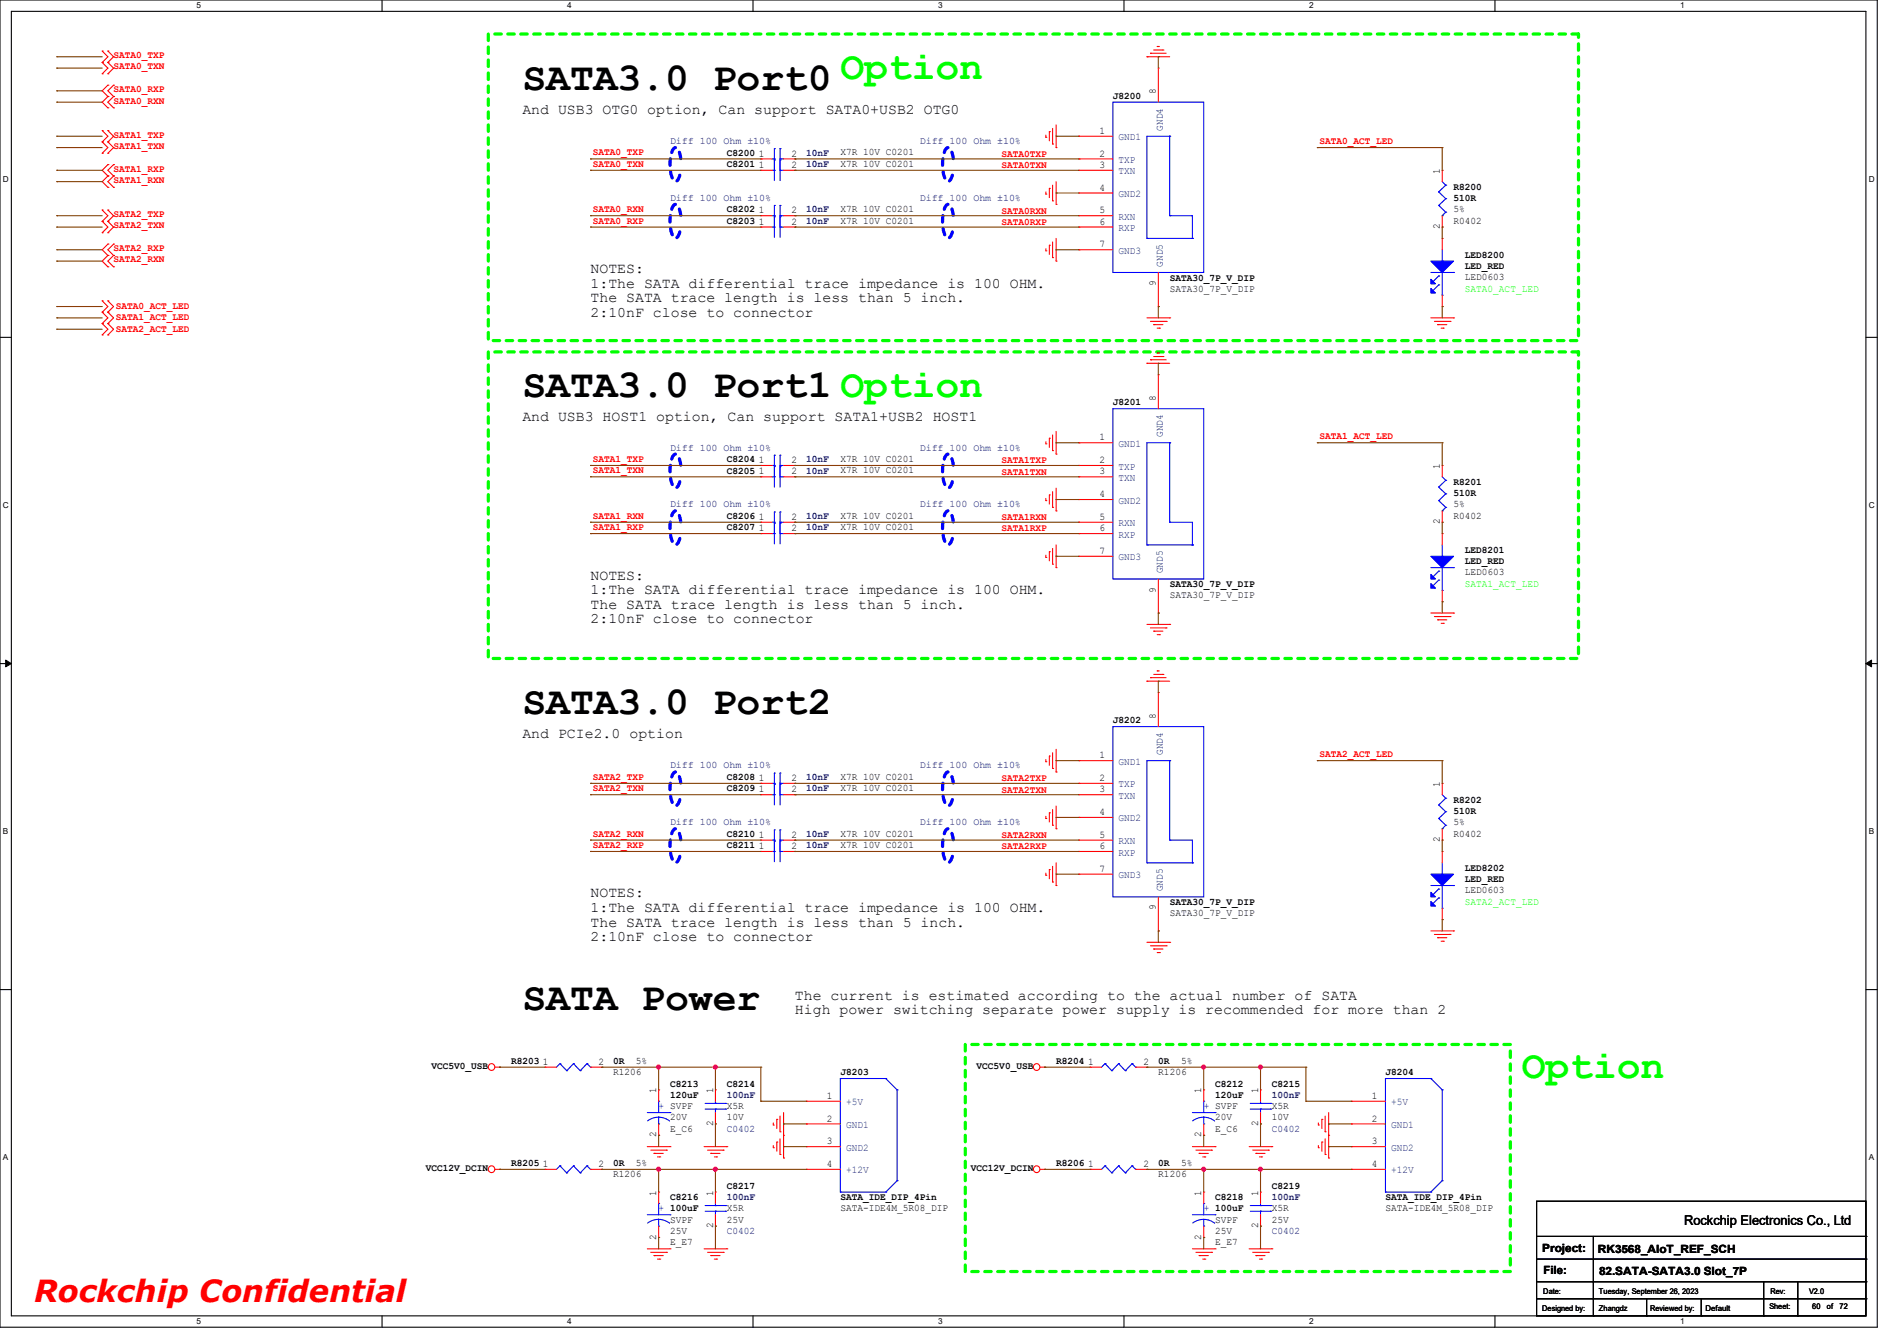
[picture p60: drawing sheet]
<svg xmlns="http://www.w3.org/2000/svg" width="297mm" height="210mm" viewBox="0 0 297 210" stroke-linecap="round" stroke-linejoin="round" font-family="sans-serif">
<defs><g id="words">
<g font-size="6.2">
<text x="81.8" y="14.1">SATA3.0 Port0</text>
<text x="81.8" y="62.1">SATA3.0 Port1 Option</text>
<text x="81.8" y="111.9">SATA3.0 Port2</text>
<text x="81.8" y="158.1">SATA Power</text>
</g>
<g font-size="6.2" fill="#0f0">
<text x="131.6" y="12.3">Option</text>
<text x="238.3" y="168.8">Option</text>
</g>
<text font-size="4.8" fill="#f00" x="5.3" y="204">Rockchip Confidential</text>
<g font-size="2.3">
<text x="81.8" y="17.9">And USB3 OTG0 option, Can support SATA0+USB2 OTG0</text>
<text x="92.5" y="42.8">NOTES:</text>
<text x="92.5" y="45">1:The SATA differential trace impedance is 100 OHM.</text>
<text x="92.5" y="47.3">The SATA trace length is less than 5 inch.</text>
<text x="92.5" y="49.6">2:10nF close to connector</text>
<text x="81.8" y="65.9">And USB3 HOST1 option, Can support SATA1+USB2 HOST1</text>
<text x="92.5" y="90.8">NOTES:</text>
<text x="92.5" y="93">1:The SATA differential trace impedance is 100 OHM.</text>
<text x="92.5" y="95.3">The SATA trace length is less than 5 inch.</text>
<text x="92.5" y="97.6">2:10nF close to connector</text>
<text x="81.8" y="115.7">And PCIe2.0 option</text>
<text x="92.5" y="140.5">NOTES:</text>
<text x="92.5" y="142.8">1:The SATA differential trace impedance is 100 OHM.</text>
<text x="92.5" y="145.1">The SATA trace length is less than 5 inch.</text>
<text x="92.5" y="147.4">2:10nF close to connector</text>
<text x="124.5" y="156.5">The current is estimated according to the actual number of SATA</text>
<text x="124.5" y="158.8">High power switching separate power supply is recommended for more than 2</text>
</g>
<text font-size="2.1" x="263.7" y="191.9">Rockchip Electronics Co., Ltd</text>
<g font-size="1.8">
<text x="241.5" y="196">Project:</text>
<text x="250.2" y="196.2">RK3568_AIoT_REF_SCH</text>
<text x="241.6" y="199.6">File:</text>
<text x="250.4" y="199.7">82.SATA-SATA3.0 Slot_7P</text>
</g>
<g font-size="1.6" fill="#f00">
<text x="17.8" y="9.1">SATA0_TXP</text>
<text x="17.8" y="10.9">SATA0_TXN</text>
<text x="17.8" y="14.4">SATA0_RXP</text>
<text x="17.8" y="16.2">SATA0_RXN</text>
<text x="17.8" y="21.5">SATA1_TXP</text>
<text x="17.8" y="23.3">SATA1_TXN</text>
<text x="206.6" y="22.6">SATA0_ACT_LED</text>
<text x="17.8" y="26.9">SATA1_RXP</text>
<text x="17.8" y="28.7">SATA1_RXN</text>
<text x="92.8" y="24.3">SATA0_TXP</text>
<text x="92.8" y="26.1">SATA0_TXN</text>
<text x="156.8" y="24.6">SATA0TXP</text>
<text x="156.8" y="26.3">SATA0TXN</text>
<text x="17.8" y="34">SATA2_TXP</text>
<text x="17.8" y="35.8">SATA2_TXN</text>
<text x="92.8" y="33.2">SATA0_RXN</text>
<text x="92.8" y="35">SATA0_RXP</text>
<text x="156.8" y="33.4">SATA0RXN</text>
<text x="156.8" y="35.2">SATA0RXP</text>
<text x="17.8" y="39.3">SATA2_RXP</text>
<text x="17.8" y="41.1">SATA2_RXN</text>
<text x="18.1" y="51.9">SATA2_ACT_LED</text>
<text x="18.1" y="50.2">SATA1_ACT_LED</text>
<text x="18.1" y="48.4">SATA0_ACT_LED</text>
<text x="206.6" y="68.8">SATA1_ACT_LED</text>
<text x="92.8" y="72.3">SATA1_TXP</text>
<text x="92.8" y="74.1">SATA1_TXN</text>
<text x="156.8" y="72.6">SATA1TXP</text>
<text x="156.8" y="74.3">SATA1TXN</text>
<text x="92.8" y="81.2">SATA1_RXN</text>
<text x="92.8" y="83">SATA1_RXP</text>
<text x="156.8" y="81.4">SATA1RXN</text>
<text x="156.8" y="83.2">SATA1RXP</text>
<text x="206.6" y="118.6">SATA2_ACT_LED</text>
<text x="92.8" y="122.1">SATA2_TXP</text>
<text x="92.8" y="123.9">SATA2_TXN</text>
<text x="156.8" y="122.3">SATA2TXP</text>
<text x="156.8" y="124.1">SATA2TXN</text>
<text x="92.8" y="131">SATA2_RXN</text>
<text x="156.8" y="131.2">SATA2RXN</text>
<text x="92.8" y="132.8">SATA2_RXP</text>
<text x="156.8" y="133">SATA2RXP</text>
</g>
<g font-size="1.6">
<text x="174.2" y="15.5">J8200</text>
<text x="181" y="14.8" transform="rotate(-90 181 14.8)">8</text>
<text x="172.1" y="21">1</text>
<text x="113.8" y="24.4">C8200</text>
<text x="113.8" y="26.2">C8201</text>
<text x="118.8" y="24.5">1</text>
<text x="118.8" y="26.3">1</text>
<text x="123.9" y="24.5">2</text>
<text x="123.9" y="26.3">2</text>
<text x="131.6" y="24.3">X7R 10V C0201</text>
<text x="131.6" y="26.1">X7R 10V C0201</text>
<text x="172.1" y="24.5">2</text>
<text x="172.1" y="26.3">3</text>
<text x="172.1" y="29.8">4</text>
<text x="225.4" y="27.2" transform="rotate(-90 225.4 27.2)">1</text>
<text x="227.6" y="29.7">R8200</text>
<text x="113.8" y="33.3">C8202</text>
<text x="113.8" y="35.1">C8203</text>
<text x="118.8" y="33.4">1</text>
<text x="118.8" y="35.2">1</text>
<text x="123.9" y="33.4">2</text>
<text x="123.9" y="35.2">2</text>
<text x="131.6" y="33.2">X7R 10V C0201</text>
<text x="131.6" y="35">X7R 10V C0201</text>
<text x="172.1" y="33.4">5</text>
<text x="172.1" y="35.2">6</text>
<text x="225.4" y="35.9" transform="rotate(-90 225.4 35.9)">2</text>
<text x="227.6" y="31.5">510R</text>
<text x="227.6" y="35">R0402</text>
<text x="227.6" y="33.2">5%</text>
<text x="172.1" y="38.7">7</text>
<text x="229.4" y="40.4">LED8200</text>
<text x="181" y="44.8" transform="rotate(-90 181 44.8)">9</text>
<text x="183.1" y="43.9">SATA30_7P_V_DIP</text>
<text x="183.1" y="45.7">SATA30_7P_V_DIP</text>
<text x="229.4" y="42.2">LED_RED</text>
<text x="229.4" y="43.9">LED0603</text>
<text x="174.2" y="63.5">J8201</text>
<text x="181" y="62.8" transform="rotate(-90 181 62.8)">8</text>
<text x="172.1" y="69">1</text>
<text x="113.8" y="72.4">C8204</text>
<text x="113.8" y="74.2">C8205</text>
<text x="118.8" y="72.5">1</text>
<text x="118.8" y="74.3">1</text>
<text x="123.9" y="72.5">2</text>
<text x="123.9" y="74.3">2</text>
<text x="131.6" y="72.3">X7R 10V C0201</text>
<text x="131.6" y="74.1">X7R 10V C0201</text>
<text x="172.1" y="72.5">2</text>
<text x="172.1" y="74.3">3</text>
<text x="172.1" y="77.9">4</text>
<text x="225.4" y="73.4" transform="rotate(-90 225.4 73.4)">1</text>
<text x="227.6" y="75.9">R8201</text>
<text x="227.6" y="77.7">510R</text>
<text x="113.8" y="81.3">C8206</text>
<text x="113.8" y="83.1">C8207</text>
<text x="118.8" y="81.4">1</text>
<text x="118.8" y="83.2">1</text>
<text x="123.9" y="81.4">2</text>
<text x="123.9" y="83.2">2</text>
<text x="131.6" y="81.2">X7R 10V C0201</text>
<text x="131.6" y="83">X7R 10V C0201</text>
<text x="172.1" y="81.4">5</text>
<text x="172.1" y="83.2">6</text>
<text x="225.4" y="82.1" transform="rotate(-90 225.4 82.1)">2</text>
<text x="227.6" y="81.2">R0402</text>
<text x="227.6" y="79.5">5%</text>
<text x="172.1" y="86.7">7</text>
<text x="229.4" y="86.6">LED8201</text>
<text x="229.4" y="88.4">LED_RED</text>
<text x="181" y="92.8" transform="rotate(-90 181 92.8)">9</text>
<text x="183.1" y="91.9">SATA30_7P_V_DIP</text>
<text x="183.1" y="93.7">SATA30_7P_V_DIP</text>
<text x="229.4" y="90.1">LED0603</text>
<text x="174.2" y="113.3">J8202</text>
<text x="181" y="112.6" transform="rotate(-90 181 112.6)">8</text>
<text x="172.1" y="118.7">1</text>
<text x="113.8" y="122.2">C8208</text>
<text x="113.8" y="123.9">C8209</text>
<text x="118.8" y="122.3">1</text>
<text x="118.8" y="124.1">1</text>
<text x="123.9" y="122.3">2</text>
<text x="123.9" y="124.1">2</text>
<text x="131.6" y="122.1">X7R 10V C0201</text>
<text x="131.6" y="123.9">X7R 10V C0201</text>
<text x="172.1" y="122.3">2</text>
<text x="172.1" y="124.1">3</text>
<text x="225.4" y="123.2" transform="rotate(-90 225.4 123.2)">1</text>
<text x="227.6" y="125.7">R8202</text>
<text x="113.8" y="131.1">C8210</text>
<text x="118.8" y="131.2">1</text>
<text x="123.9" y="131.2">2</text>
<text x="131.6" y="131">X7R 10V C0201</text>
<text x="172.1" y="127.6">4</text>
<text x="172.1" y="131.2">5</text>
<text x="225.4" y="131.9" transform="rotate(-90 225.4 131.9)">2</text>
<text x="227.6" y="127.5">510R</text>
<text x="227.6" y="131">R0402</text>
<text x="227.6" y="129.2">5%</text>
<text x="113.8" y="132.8">C8211</text>
<text x="118.8" y="133">1</text>
<text x="123.9" y="133">2</text>
<text x="131.6" y="132.8">X7R 10V C0201</text>
<text x="172.1" y="133">6</text>
<text x="172.1" y="136.5">7</text>
<text x="229.4" y="136.4">LED8202</text>
<text x="181" y="142.6" transform="rotate(-90 181 142.6)">9</text>
<text x="183.1" y="141.7">SATA30_7P_V_DIP</text>
<text x="183.1" y="143.5">SATA30_7P_V_DIP</text>
<text x="229.4" y="138.2">LED_RED</text>
<text x="229.4" y="139.9">LED0603</text>
<text x="67.6" y="167.3">VCC5V0_USB</text>
<text x="80" y="166.6">R8203</text>
<text x="85" y="166.8">1</text>
<text x="93.7" y="166.8">2</text>
<text x="96" y="166.6">0R</text>
<text x="99.6" y="166.6">5%</text>
<text x="152.9" y="167.3">VCC5V0_USB</text>
<text x="165.4" y="166.6">R8204</text>
<text x="170.3" y="166.8">1</text>
<text x="179" y="166.8">2</text>
<text x="181.4" y="166.6">0R</text>
<text x="184.9" y="166.6">5%</text>
<text x="96" y="168.4">R1206</text>
<text x="102.7" y="171.2" transform="rotate(-90 102.7 171.2)">1</text>
<text x="104.9" y="170.2">C8213</text>
<text x="104.9" y="172">120uF</text>
<text x="111.6" y="171.2" transform="rotate(-90 111.6 171.2)">1</text>
<text x="113.8" y="170.2">C8214</text>
<text x="113.8" y="173.7">X5R</text>
<text x="129.5" y="172.1">1</text>
<text x="131.6" y="168.4">J8203</text>
<text x="181.4" y="168.4">R1206</text>
<text x="188.1" y="171.2" transform="rotate(-90 188.1 171.2)">1</text>
<text x="190.2" y="170.2">C8212</text>
<text x="190.2" y="172">120uF</text>
<text x="197" y="171.2" transform="rotate(-90 197 171.2)">1</text>
<text x="199.1" y="170.2">C8215</text>
<text x="199.1" y="173.7">X5R</text>
<text x="214.8" y="172.1">1</text>
<text x="216.9" y="168.4">J8204</text>
<text x="102.7" y="178.1" transform="rotate(-90 102.7 178.1)">2</text>
<text x="104.9" y="177.2">E_C6</text>
<text x="104.9" y="175.5">20V</text>
<text x="111.6" y="176.4" transform="rotate(-90 111.6 176.4)">2</text>
<text x="113.8" y="175.5">10V</text>
<text x="129.5" y="175.6">2</text>
<text x="129.5" y="179.2">3</text>
<text x="188.1" y="178.1" transform="rotate(-90 188.1 178.1)">2</text>
<text x="190.2" y="177.2">E_C6</text>
<text x="190.2" y="175.5">20V</text>
<text x="197" y="176.4" transform="rotate(-90 197 176.4)">2</text>
<text x="199.1" y="175.5">10V</text>
<text x="214.8" y="175.6">2</text>
<text x="214.8" y="179.2">3</text>
<text x="66.7" y="183.3">VCC12V_DCIN</text>
<text x="80" y="182.6">R8205</text>
<text x="85" y="182.8">1</text>
<text x="93.7" y="182.8">2</text>
<text x="96" y="182.6">0R</text>
<text x="96" y="184.4">R1206</text>
<text x="99.6" y="182.6">5%</text>
<text x="129.5" y="182.8">4</text>
<text x="152" y="183.3">VCC12V_DCIN</text>
<text x="165.4" y="182.6">R8206</text>
<text x="170.3" y="182.8">1</text>
<text x="179" y="182.8">2</text>
<text x="181.4" y="182.6">0R</text>
<text x="181.4" y="184.4">R1206</text>
<text x="184.9" y="182.6">5%</text>
<text x="214.8" y="182.8">4</text>
<text x="102.7" y="187.2" transform="rotate(-90 102.7 187.2)">1</text>
<text x="104.9" y="188">C8216</text>
<text x="104.9" y="191.5">SVPF</text>
<text x="111.6" y="187.2" transform="rotate(-90 111.6 187.2)">1</text>
<text x="113.8" y="186.2">C8217</text>
<text x="113.8" y="189.7">X5R</text>
<text x="113.8" y="191.5">25V</text>
<text x="131.6" y="188">SATA_IDE_DIP_4Pin</text>
<text x="131.6" y="189.7">SATA-IDE4M_5R08_DIP</text>
<text x="188.1" y="187.2" transform="rotate(-90 188.1 187.2)">1</text>
<text x="190.2" y="188">C8218</text>
<text x="190.2" y="191.5">SVPF</text>
<text x="197" y="187.2" transform="rotate(-90 197 187.2)">1</text>
<text x="199.1" y="186.2">C8219</text>
<text x="199.1" y="189.7">X5R</text>
<text x="199.1" y="191.5">25V</text>
<text x="216.9" y="188">SATA_IDE_DIP_4Pin</text>
<text x="216.9" y="189.7">SATA-IDE4M_5R08_DIP</text>
<text x="102.7" y="194.1" transform="rotate(-90 102.7 194.1)">2</text>
<text x="104.9" y="195">E_E7</text>
<text x="104.9" y="193.2">25V</text>
<text x="111.6" y="192.4" transform="rotate(-90 111.6 192.4)">2</text>
<text x="188.1" y="194.1" transform="rotate(-90 188.1 194.1)">2</text>
<text x="190.2" y="195">E_E7</text>
<text x="190.2" y="193.2">25V</text>
<text x="197" y="192.4" transform="rotate(-90 197 192.4)">2</text>
</g>
<g font-size="1.6" fill="#000080">
<text x="104.9" y="22.6">Diff 100 Ohm ±10%</text>
<text x="144" y="22.6">Diff 100 Ohm ±10%</text>
<text x="126.2" y="24.4">10nF</text>
<text x="126.2" y="26.2">10nF</text>
<text x="104.9" y="31.5">Diff 100 Ohm ±10%</text>
<text x="126.2" y="33.3">10nF</text>
<text x="126.2" y="35.1">10nF</text>
<text x="144" y="31.5">Diff 100 Ohm ±10%</text>
<text x="104.9" y="70.6">Diff 100 Ohm ±10%</text>
<text x="144" y="70.6">Diff 100 Ohm ±10%</text>
<text x="126.2" y="72.4">10nF</text>
<text x="126.2" y="74.2">10nF</text>
<text x="104.9" y="79.5">Diff 100 Ohm ±10%</text>
<text x="126.2" y="81.3">10nF</text>
<text x="126.2" y="83.1">10nF</text>
<text x="144" y="79.5">Diff 100 Ohm ±10%</text>
<text x="104.9" y="120.4">Diff 100 Ohm ±10%</text>
<text x="126.2" y="122.2">10nF</text>
<text x="126.2" y="123.9">10nF</text>
<text x="144" y="120.4">Diff 100 Ohm ±10%</text>
<text x="104.9" y="129.2">Diff 100 Ohm ±10%</text>
<text x="126.2" y="131.1">10nF</text>
<text x="144" y="129.2">Diff 100 Ohm ±10%</text>
<text x="126.2" y="132.8">10nF</text>
<text x="113.8" y="172">100nF</text>
<text x="199.1" y="172">100nF</text>
<text x="113.8" y="177.2">C0402</text>
<text x="199.1" y="177.2">C0402</text>
<text x="113.8" y="188">100nF</text>
<text x="199.1" y="188">100nF</text>
<text x="113.8" y="193.2">C0402</text>
<text x="199.1" y="193.2">C0402</text>
</g>
<g font-size="1.6" fill="#004080">
<text x="175.1" y="22">GND1</text>
<text x="182.1" y="20.4" transform="rotate(-90 182.1 20.4)">GND4</text>
<text x="175.1" y="25.5">TXP</text>
<text x="175.1" y="27.3">TXN</text>
<text x="175.1" y="30.9">GND2</text>
<text x="175.1" y="34.4">RXN</text>
<text x="175.1" y="36.2">RXP</text>
<text x="175.1" y="39.8">GND3</text>
<text x="182.1" y="41.8" transform="rotate(-90 182.1 41.8)">GND5</text>
<text x="175.1" y="70">GND1</text>
<text x="182.1" y="68.5" transform="rotate(-90 182.1 68.5)">GND4</text>
<text x="175.1" y="73.5">TXP</text>
<text x="175.1" y="75.3">TXN</text>
<text x="175.1" y="78.9">GND2</text>
<text x="175.1" y="82.4">RXN</text>
<text x="175.1" y="84.2">RXP</text>
<text x="175.1" y="87.8">GND3</text>
<text x="182.1" y="89.8" transform="rotate(-90 182.1 89.8)">GND5</text>
<text x="175.1" y="119.8">GND1</text>
<text x="182.1" y="118.2" transform="rotate(-90 182.1 118.2)">GND4</text>
<text x="175.1" y="123.3">TXP</text>
<text x="175.1" y="125.1">TXN</text>
<text x="175.1" y="128.7">GND2</text>
<text x="175.1" y="132.2">RXN</text>
<text x="175.1" y="134">RXP</text>
<text x="175.1" y="137.5">GND3</text>
<text x="182.1" y="139.6" transform="rotate(-90 182.1 139.6)">GND5</text>
<text x="132.5" y="173.1">+5V</text>
<text x="217.8" y="173.1">+5V</text>
<text x="132.5" y="176.7">GND1</text>
<text x="217.8" y="176.7">GND1</text>
<text x="132.5" y="180.2">GND2</text>
<text x="132.5" y="183.8">+12V</text>
<text x="217.8" y="180.2">GND2</text>
<text x="217.8" y="183.8">+12V</text>
</g>
<g font-size="1.6" fill="#0f0">
<text x="229.4" y="45.7">SATA0_ACT_LED</text>
<text x="229.4" y="91.9">SATA1_ACT_LED</text>
<text x="229.4" y="141.7">SATA2_ACT_LED</text>
</g>
<g font-size="1.6" fill="#00f">
<text x="103.1" y="173.7">+ SVPF</text>
<text x="188.5" y="173.7">+ SVPF</text>
<text x="103.1" y="189.7">+ 100uF</text>
<text x="188.5" y="189.7">+ 100uF</text>
</g>
<g font-size="1.3">
<text x="30.8" y="1.3">5</text>
<text x="88.8" y="1.3">4</text>
<text x="146.9" y="1.3">3</text>
<text x="205" y="1.3">2</text>
<text x="263.1" y="1.3">1</text>
<text x=".5" y="28.4">D</text>
<text x="292.6" y="28.4">D</text>
<text x=".5" y="79.5">C</text>
<text x="292.6" y="79.5">C</text>
<text x=".5" y="130.6">B</text>
<text x="292.6" y="130.6">B</text>
<text x=".5" y="181.7">A</text>
<text x="292.6" y="181.7">A</text>
<text x="30.8" y="207.4">5</text>
<text x="88.8" y="207.4">4</text>
<text x="146.9" y="207.4">3</text>
<text x="205" y="207.4">2</text>
<text x="263.1" y="207.4">1</text>
</g>
<g font-size="1.2">
<text x="241.6" y="202.6">Date:</text>
<text x="250.4" y="202.6">Tuesday, September 26, 2023</text>
<text x="277.2" y="202.6">Rev:</text>
<text x="283.2" y="202.6">V2.0</text>
<text x="241.5" y="205.3">Designed by:</text>
<text x="250.4" y="205.3">Zhangdz</text>
<text x="258.4" y="205.3">Reviewed by:</text>
<text x="267" y="205.3">Default</text>
<text x="277" y="205.1">Sheet:</text>
<text x="283.8" y="205.1">60</text>
<text x="286" y="205.1">of</text>
<text x="288" y="205.1">72</text>
</g>
</g></defs>
<path d="M0 0h293.9v207.9h-293.9zM1.8 1.8h290.3v204.3h-290.3z" fill="none" stroke="#000" stroke-width=".17"/>
<g fill="#fff">
<path d="M30.8 .2h.7v1.4h-.7z"/>
<path d="M30.8 206.2h.7v1.4h-.7z"/>
</g>
<path d="M59.8 0v1.8M59.8 206.1v1.8" fill="none" stroke="#000" stroke-width=".17"/>
<g fill="#fff">
<path d="M88.8 .2h.7v1.4h-.7z"/>
<path d="M88.8 206.2h.7v1.4h-.7z"/>
</g>
<path d="M117.9 0v1.8M117.9 206.1v1.8" fill="none" stroke="#000" stroke-width=".17"/>
<g fill="#fff">
<path d="M146.9 .2h.7v1.4h-.7z"/>
<path d="M146.9 206.2h.7v1.4h-.7z"/>
</g>
<path d="M176 0v1.8M176 206.1v1.8" fill="none" stroke="#000" stroke-width=".17"/>
<g fill="#fff">
<path d="M205 .2h.7v1.4h-.7z"/>
<path d="M205 206.2h.7v1.4h-.7z"/>
</g>
<path d="M234.1 0v1.8M234.1 206.1v1.8" fill="none" stroke="#000" stroke-width=".17"/>
<g fill="#fff">
<path d="M263.1 .2h.6v1.4h-.6z"/>
<path d="M263.1 206.2h.6v1.4h-.6z"/>
<path d="M.5 27.3h.9v1.4h-.9z"/>
<path d="M292.6 27.3h.9v1.4h-.9z"/>
<path d="M.5 78.4h.9v1.4h-.9z"/>
<path d="M292.6 78.4h.9v1.4h-.9z"/>
</g>
<path d="M0 52.8h1.8M292.1 52.8h1.8" fill="none" stroke="#000" stroke-width=".17"/>
<g fill="#fff">
<path d="M.5 129.5h.8v1.4h-.8z"/>
<path d="M292.6 129.5h.8v1.4h-.8z"/>
</g>
<path d="M0 103.9h1.8M292.1 103.9h1.8" fill="none" stroke="#000" stroke-width=".17"/>
<path d="M.9 103.4l.9 .5-.9 .5zM292.1 103.9l.9-.5v1z" fill="#000" stroke="#000" stroke-width=".16"/>
<g fill="#fff">
<path d="M.5 180.5h.8v1.4h-.8z"/>
<path d="M292.6 180.5h.8v1.4h-.8z"/>
</g>
<g fill="none" stroke="#000" stroke-width=".17">
<path d="M0 155h1.8M292.1 155h1.8M240.6 188.1h51.5v18h-51.5zM240.6 193.6h51.5M240.6 197.2h51.5M249.5 193.6v12.5M292.1 193.6h.1M292.1 197.2h.1M240.6 200.7h51.5M240.6 203.4h51.5M249.5 206.1h.1M257.8 206.1h.1"/>
<path d="M257.8 203.4v2.7M266.4 206.1h.1M266.4 203.4v2.7M276.1 206.1h.1M276.1 200.7v5.4M281.5 206.1h.1M281.5 200.7v5.4M292.1 200.7h.1M292.1 203.4h.1"/>
</g>
<path d="M106.6 24.8a2.02 2.02 0 0 0-.8-1.7 1.41 1.41 0 0 0-.8 1.3 5.6 5.6 0 0 0 .5 3.9l.3 .1a1.41 1.41 0 0 0 .7-1.3l.1-.7M106.6 33.7a2.02 2.02 0 0 0-.8-1.7 1.41 1.41 0 0 0-.8 1.3 5.6 5.6 0 0 0 .5 3.9l.3 .1a1.41 1.41 0 0 0 .7-1.3l.1-.7M149.3 24.8a2.02 2.02 0 0 0-.9-1.7 1.41 1.41 0 0 0-.7 1.3 5.6 5.6 0 0 0 .5 3.9l.2 .1a1.41 1.41 0 0 0 .8-1.3l.1-.7M149.3 33.7a2.02 2.02 0 0 0-.9-1.7 1.41 1.41 0 0 0-.7 1.3 5.6 5.6 0 0 0 .5 3.9l.2 .1a1.41 1.41 0 0 0 .8-1.3l.1-.7M106.6 72.8a2.02 2.02 0 0 0-.8-1.7 1.41 1.41 0 0 0-.8 1.3 5.6 5.6 0 0 0 .5 3.9l.3 .1a1.41 1.41 0 0 0 .7-1.3l.1-.7M149.3 72.8a2.02 2.02 0 0 0-.9-1.7 1.41 1.41 0 0 0-.7 1.3 5.6 5.6 0 0 0 .5 3.9l.2 .1a1.41 1.41 0 0 0 .8-1.3l.1-.7M106.6 81.7a2.02 2.02 0 0 0-.8-1.7 1.41 1.41 0 0 0-.8 1.3 5.6 5.6 0 0 0 .5 3.9l.3 .1a1.41 1.41 0 0 0 .7-1.3l.1-.7M149.3 81.7a2.02 2.02 0 0 0-.9-1.7 1.41 1.41 0 0 0-.7 1.3 5.6 5.6 0 0 0 .5 3.9l.2 .1a1.41 1.41 0 0 0 .8-1.3l.1-.7M106.6 122.6a2.02 2.02 0 0 0-.8-1.7 1.41 1.41 0 0 0-.8 1.3 5.6 5.6 0 0 0 .5 3.9l.3 .1a1.41 1.41 0 0 0 .7-1.3l.1-.7M106.6 131.5a2.02 2.02 0 0 0-.8-1.7 1.41 1.41 0 0 0-.8 1.3 5.6 5.6 0 0 0 .5 3.9l.3 .1a1.41 1.41 0 0 0 .7-1.3l.1-.7M149.3 122.6a2.02 2.02 0 0 0-.9-1.7 1.41 1.41 0 0 0-.7 1.3 5.6 5.6 0 0 0 .5 3.9l.2 .1a1.41 1.41 0 0 0 .8-1.3l.1-.7M149.3 131.5a2.02 2.02 0 0 0-.9-1.7 1.41 1.41 0 0 0-.7 1.3 5.6 5.6 0 0 0 .5 3.9l.2 .1a1.41 1.41 0 0 0 .8-1.3l.1-.7" fill="none" stroke="#00f" stroke-width=".51" stroke-dasharray="1 1"/>
<path d="M76.5 5.3h170.6v48h-170.6zM76.5 55.1h170.6v48h-170.6zM151.1 163.6h85.4v35.5h-85.4z" fill="none" stroke="#0f0" stroke-width=".51" stroke-dasharray="1 1"/>
<g fill="none" stroke="#f00" stroke-width=".17">
<path d="M16 9.8h.1M16 8h.1M16 11.6h.1M16 8l.9 .9-.9 .9M16 9.8l.9 .9-.9 .9M16.9 9.8h.1M16.9 8h.1M16.9 11.6h.1M16.9 13.3h.1M16.9 15.1h.1M16.9 16.9h.1M16.9 8l.9 .9-.9 .9"/>
<path d="M16.9 9.8l.9 .9-.9 .9M16.9 13.3l-.9 .9 .9 .9M16.9 15.1l-.9 .9 .9 .9M17.8 15.1h.1M17.8 13.3h.1M17.8 16.9h.1M17.8 13.3l-.9 .9 .9 .9M17.8 15.1l-.9 .9 .9 .9M165.4 19.6v3.5M179.6 8.9h.1M179.6 8.9h3.5M180.1 8.3h.1"/>
<path d="M180.1 8.3h2.5M180.6 7.8h1.5M181.2 7.3h.1M181.2 7.3h.3M181.4 10.7h.1M181.4 10.7v5.3M182.1 7.8h.1M16 34.7h.1M16 32.9h.1M16 36.4h.1M16 22.2h.1M16 20.4h.1"/>
<path d="M16 24h.1M16 32.9l.9 .9-.9 .9M16 34.7l.9 .9-.9 .8M16 20.4l.9 .9-.9 .9M16 22.2l.9 .9-.9 .9M16.9 34.7h.1M16.9 32.9h.1M16.9 36.4h.1M16.9 38.2h.1M16.9 22.2h.1M16.9 20.4h.1M16.9 24h.1"/>
<path d="M16.9 25.8h.1M16.9 27.6h.1M16.9 29.3h.1M16.9 32.9l.9 .9-.9 .9M16.9 34.7l.9 .9-.9 .8M16.9 38.2l-.9 .9 .9 .9M16.9 20.4l.9 .9-.9 .9M16.9 22.2l.9 .9-.9 .9M16.9 25.8l-.9 .9 .9 .9M16.9 27.6l-.9 .8 .9 .9M17.8 38.2h.1M17.8 27.6h.1"/>
<path d="M17.8 25.8h.1M17.8 29.3h.1M17.8 38.2l-.9 .9 .9 .9M17.8 25.8l-.9 .9 .9 .9M17.8 27.6l-.9 .8 .9 .9M119.1 24.9h.1M119.1 26.7h.1M119.1 33.8h.1M119.1 35.6h.1M119.1 24.9h1.8M119.1 26.7h1.8M119.1 33.8h1.8"/>
<path d="M119.1 35.6h1.8M122.7 24.9h1.8M122.7 26.7h1.8M122.7 33.8h1.8M122.7 35.6h1.8M124.5 24.9h.1M124.5 26.7h.1M124.5 33.8h.1M124.5 35.6h.1M163.7 21.5h.1M163.7 30.4h.1M163.7 39.3h.1"/>
<path d="M163.7 21.2v.3M163.7 30.1v.3M163.7 38.9v.4M164.3 20.6h.1M164.3 29.5h.1M164.3 38.4h.1M164.3 20.6v1.5M164.3 29.5v1.4M164.3 38.4v1.4M164.8 22.6h.1M164.8 31.5h.1M164.8 20.1v2.5"/>
<path d="M164.8 29v2.5M164.8 37.9v2.4M165.4 23.1h.1M165.4 32h.1M165.4 28.4v3.6M165.4 37.3v3.6M168.9 21.3h.1M168.9 24.9h.1M168.9 26.7h.1M168.9 30.2h.1M168.9 33.8h.1M168.9 35.6h.1"/>
<path d="M168.9 39.1h.1M168.9 21.3h5.3M168.9 24.9h5.3M168.9 26.7h5.3M168.9 30.2h5.3M168.9 33.8h5.3M168.9 35.6h5.3M168.9 39.1h5.3M225.8 37.3h.1M225.8 26.7h.1M225.8 35.6h.1M225.8 26.7v1.7"/>
<path d="M225.8 33.8v1.8M225.8 37.3v1.8M16 52.5h.1M16 50.7h.1M16 48.9h.1M16 47.1h.1M16 50.7l.9 .9-.9 .9M16 48.9l.9 .9-.9 .9M16 47.1l.9 .9-.9 .9M16.9 52.5h.1M16.9 50.7h.1M16.9 40h.1"/>
<path d="M16.9 41.8h.1M16.9 48.9h.1M16.9 47.1h.1M16.9 50.7l.9 .9-.9 .9M16.9 40l-.9 .9 .9 .9M16.9 48.9l.9 .9-.9 .9M16.9 47.1l.9 .9-.9 .9M17.8 40h.1M17.8 41.8h.1M17.8 40l-.9 .9 .9 .9M164.8 40.3h.1M165.4 40.9h.1"/>
<path d="M179.6 56.9h.1M179.6 49.8h3.5M179.6 56.9h3.5M180.1 56.3h.1M180.1 50.3h2.5M180.1 56.3h2.5M180.6 50.8h.1M180.6 50.8h1.5M180.6 55.8h1.5M181.2 55.3h.1M181.2 51.4h.3M181.2 55.3h.3"/>
<path d="M181.4 48h.1M181.4 58.7h.1M181.4 42.7v5.3M181.4 58.7v5.3M181.5 51.4h.1M182.1 55.8h.1M182.6 50.3h.1M183.1 49.8h.1M224 49.8h3.6M224.6 50.3h2.4M225.1 50.8h.1M225.1 50.8h1.4"/>
<path d="M225.6 51.4h.4M225.8 48h.1M225.8 46.2v1.8M226 51.4h.1M227 50.3h.1M227.6 49.8h.1M119.1 72.9h.1M119.1 74.7h.1M119.1 72.9h1.8M119.1 74.7h1.8M122.7 72.9h1.8M122.7 74.7h1.8"/>
<path d="M124.5 72.9h.1M124.5 74.7h.1M163.7 69.5h.1M163.7 78.4h.1M163.7 69.2v.3M163.7 78.1v.3M164.3 68.6h.1M164.3 77.5h.1M164.3 68.6v1.5M164.3 77.5v1.5M164.8 70.6h.1M164.8 79.5h.1"/>
<path d="M164.8 68.1v2.5M164.8 77v2.5M165.4 71.1h.1M165.4 67.6v3.5M165.4 76.5v3.5M168.9 69.3h.1M168.9 72.9h.1M168.9 74.7h.1M168.9 78.2h.1M168.9 72.9h5.3M168.9 74.7h5.3M168.9 69.3h5.3"/>
<path d="M168.9 78.2h5.3M225.8 72.9h.1M225.8 72.9v1.8M119.1 81.8h.1M119.1 83.6h.1M119.1 81.8h1.8M119.1 83.6h1.8M122.7 81.8h1.8M122.7 83.6h1.8M124.5 81.8h.1M124.5 83.6h.1M163.7 87.3h.1"/>
<path d="M163.7 87v.3M164.3 86.4h.1M164.3 86.4v1.4M164.8 88.3h.1M164.8 85.9v2.4M165.4 80h.1M165.4 88.9h.1M165.4 85.3v3.6M168.9 81.8h.1M168.9 83.6h.1M168.9 87.1h.1M168.9 81.8h5.3"/>
<path d="M168.9 83.6h5.3M168.9 87.1h5.3M179.6 97.8h3.5M180.1 98.3h2.5M180.6 98.8h.1M180.6 98.8h1.5M181.2 99.4h.3M181.4 96h.1M181.4 90.7v5.3M181.5 99.4h.1M182.6 98.3h.1M183.1 97.8h.1"/>
<path d="M224 96h3.6M224.6 96.6h2.4M225.1 97.1h.1M225.1 97.1h1.4M225.6 97.6h.4M225.8 81.8h.1M225.8 83.6h.1M225.8 94.2h.1M225.8 80v1.8M225.8 83.6v1.7M225.8 92.5v1.7M226 97.6h.1"/>
<path d="M227 96.6h.1M227.6 96h.1M163.7 119.3h.1M163.7 119v.3M164.3 118.4h.1M164.3 118.4v1.4M164.8 117.9v2.5M165.4 117.3v3.6M168.9 119.1h.1M168.9 119.1h5.3M179.6 106.7h.1M179.6 106.7h3.5"/>
<path d="M180.1 106.1h.1M180.1 106.1h2.5M180.6 105.6h1.5M181.2 105.1h.1M181.2 105.1h.3M181.4 108.5h.1M181.4 108.5v5.3M182.1 105.6h.1M119.1 122.7h.1M119.1 124.5h.1M119.1 131.6h.1M119.1 133.3h.1"/>
<path d="M119.1 122.7h1.8M119.1 124.5h1.8M119.1 131.6h1.8M119.1 133.3h1.8M122.7 122.7h1.8M122.7 124.5h1.8M122.7 131.6h1.8M122.7 133.3h1.8M124.5 122.7h.1M124.5 124.5h.1M124.5 131.6h.1M124.5 133.3h.1"/>
<path d="M163.7 128.2h.1M163.7 137.1h.1M163.7 127.8v.4M163.7 136.7v.4M164.3 127.3h.1M164.3 136.2h.1M164.3 127.3v1.4M164.3 136.2v1.4M164.8 120.4h.1M164.8 129.2h.1M164.8 138.1h.1M164.8 126.8v2.4"/>
<path d="M164.8 135.7v2.4M165.4 120.9h.1M165.4 129.8h.1M165.4 138.7h.1M165.4 126.2v3.6M165.4 135.1v3.6M168.9 122.7h.1M168.9 124.5h.1M168.9 128h.1M168.9 131.6h.1M168.9 133.3h.1M168.9 136.9h.1"/>
<path d="M168.9 122.7h5.3M168.9 124.5h5.3M168.9 128h5.3M168.9 131.6h5.3M168.9 133.3h5.3M168.9 136.9h5.3M225.8 133.3h.1M225.8 122.7h.1M225.8 131.6h.1M225.8 122.7v1.8M225.8 129.8v1.8M225.8 133.3v1.8"/>
<path d="M179.6 147.6h3.5M180.1 148.1h2.5M180.6 148.6h.1M180.6 148.6h1.5M181.2 149.2h.3M181.4 145.8h.1M181.4 140.5v5.3M181.5 149.2h.1M182.6 148.1h.1M183.1 147.6h.1M224 145.8h3.6M224.6 146.3h2.4"/>
<path d="M225.1 146.9h.1M225.1 146.9h1.4M225.6 147.4h.4M225.8 144h.1M225.8 142.2v1.8M226 147.4h.1M227 146.3h.1M227.6 145.8h.1M77.5 167.1h.7M78.2 167.1h.1M85.3 167.1h.1M85.3 167.1h1.8"/>
<path d="M92.5 167.1h1.7M94.2 167.1h.1M101.3 179.6h3.6M103.1 170.7h.1M103.1 177.8h.1M103.1 170.7v1.8M103.1 176v1.8M104.9 179.6h.1M110.2 179.6h3.6M112 170.7h.1M112 176h.1M112 170.7v1.8"/>
<path d="M112 174.2v1.8M113.8 179.6h.1M121.1 179.7h.1M121.1 176.2h.1M121.1 175.9v.3M121.1 179.4v.3M121.6 178.9h.1M121.6 175.3h.1M121.6 175.3v1.4M121.6 178.9v1.4M122.1 177.2h.1M122.1 174.8v2.4"/>
<path d="M122.1 178.4v2.4M122.7 177.8h.1M122.7 174.2v7.2M126.2 172.5h.1M126.2 176h.1M126.2 179.6h.1M126.2 179.6h5.4M126.2 172.5h5.4M126.2 176h5.4M162.9 167.1h.7M163.6 167.1h.1M170.7 167.1h.1"/>
<path d="M170.7 167.1h1.8M177.8 167.1h1.8M179.6 167.1h.1M186.7 179.6h3.5M188.5 170.7h.1M188.5 177.8h.1M188.5 170.7v1.8M188.5 176v1.8M190.2 179.6h.1M195.6 179.6h3.5M197.4 170.7h.1M197.4 176h.1"/>
<path d="M197.4 170.7v1.8M197.4 174.2v1.8M199.1 179.6h.1M206.4 179.7h.1M206.4 176.2h.1M206.4 175.9v.3M206.4 179.4v.3M207 178.9h.1M207 175.3h.1M207 175.3v1.4M207 178.9v1.4M207.5 177.2h.1"/>
<path d="M207.5 174.8v2.4M207.5 178.4v2.4M208 177.8h.1M208 174.2v7.2M211.6 172.5h.1M211.6 176h.1M211.6 179.6h.1M211.6 179.6h5.3M211.6 172.5h5.3M211.6 176h5.3M77.5 183.1h.7M78.2 183.1h.1"/>
<path d="M85.3 183.1h.1M85.3 183.1h1.8M92.5 183.1h1.7M94.2 183.1h.1M101.3 195.6h3.6M101.9 196.1h2.5M101.9 180.1h2.5M102.4 196.6h.1M102.4 180.6h.1M102.4 196.6h1.4M102.4 180.6h1.4M103 197.2h.3"/>
<path d="M103 181.2h.3M103.1 186.7h.1M103.1 193.8h.1M103.1 186.7v1.8M103.1 192v1.8M103.3 197.2h.1M103.3 181.2h.1M104.4 196.1h.1M104.4 180.1h.1M104.9 195.6h.1M110.2 195.6h3.6M110.8 196.1h2.4"/>
<path d="M110.8 180.1h2.4M111.3 180.6h.1M111.3 196.6h.1M111.3 196.6h1.4M111.3 180.6h1.4M111.8 197.2h.4M111.8 181.2h.4M112 186.7h.1M112 192h.1M112 186.7v1.8M112 190.2v1.8M112.2 181.2h.1"/>
<path d="M112.2 197.2h.1M113.2 180.1h.1M113.2 196.1h.1M113.8 195.6h.1M122.1 180.8h.1M122.7 181.4h.1M126.2 183.1h.1M126.2 183.1h5.4M162.9 183.1h.7M163.6 183.1h.1M170.7 183.1h.1M170.7 183.1h1.8"/>
<path d="M177.8 183.1h1.8M179.6 183.1h.1M186.7 195.6h3.5M187.2 196.1h2.5M187.2 180.1h2.5M187.7 196.6h.1M187.7 180.6h.1M187.7 196.6h1.5M187.7 180.6h1.5M188.3 197.2h.3M188.3 181.2h.3M188.5 186.7h.1"/>
<path d="M188.5 193.8h.1M188.5 186.7v1.8M188.5 192v1.8M188.6 197.2h.1M188.6 181.2h.1M189.7 196.1h.1M189.7 180.1h.1M190.2 195.6h.1M195.6 195.6h3.5M196.1 196.1h2.5M196.1 180.1h2.5M196.6 180.6h.1"/>
<path d="M196.6 196.6h.1M196.6 196.6h1.5M196.6 180.6h1.5M197.2 197.2h.3M197.2 181.2h.3M197.4 186.7h.1M197.4 192h.1M197.4 186.7v1.8M197.4 190.2v1.8M197.5 181.2h.1M197.5 197.2h.1M198.6 180.1h.1"/>
<path d="M198.6 196.1h.1M199.1 195.6h.1M207.5 180.8h.1M208 181.4h.1M211.6 183.1h.1M211.6 183.1h5.3"/>
<circle cx="77" cy="167.1" r=".52"/>
<circle cx="162.3" cy="167.1" r=".52"/>
<circle cx="77" cy="183.1" r=".52"/>
<circle cx="162.3" cy="183.1" r=".52"/>
</g>
<g fill="#00f" stroke="#00f" stroke-width=".17">
<path d="M224 136.9h3.6l-1.8 1.8z"/>
<path d="M224 139.7l.7 .8h-.7z"/>
<path d="M224 141.2l.7 .7h-.7z"/>
<path d="M224 40.9h3.6l-1.8 1.8z"/>
<path d="M224 43.7l.7 .7h-.7z"/>
<path d="M224 45.2l.7 .7h-.7z"/>
<path d="M224 87.1h3.6l-1.8 1.8z"/>
<path d="M224 90l.7 .7h-.7z"/>
<path d="M224 91.4l.7 .7h-.7z"/>
</g>
<g fill="none" stroke="#00f" stroke-width=".17">
<path d="M174.2 16h14.3v26.7h-14.3zM120.9 33.8h.3M120.9 24.9h.3M120.9 26.7h.3M120.9 35.6h.3M121.2 24.9h.1M121.2 23.3h.1M121.2 26.7h.1M121.2 25.1h.1M121.2 33.8h.1M121.2 32.2h.1M121.2 35.6h.1"/>
<path d="M121.2 34h.1M121.2 23.3v5M121.2 32.2v5M122.1 23.3h.1M122.1 24.9h.1M122.1 25.1h.1M122.1 26.7h.1M122.1 32.2h.1M122.1 33.8h.1M122.1 34h.1M122.1 35.6h.1M122.1 23.3v5"/>
<path d="M122.1 32.2v5M122.1 33.8h.6M122.1 24.9h.6M122.1 26.7h.6M122.1 35.6h.6M179.6 37.3h.1M179.6 37.3h7.1M183.1 33.8h.1M183.1 21.3h.1M183.1 21.3h-3.5v16M183.1 33.8h3.6v3.5M183.1 21.3v12.5"/>
<path d="M186.7 37.3h.1M225.3 30.1h.1M225.3 32.2h.1M225.3 30.1l1.1 1M225.3 32.2l1.1 1M225.8 33.8h.1M225.8 39.1v1.8M225.8 28.4l.6 .6M226.4 29h.1M226.4 31.1h.1M226.4 33.2h.1M226.4 29l-1.1 1.1"/>
<path d="M226.4 31.1l-1.1 1.1M226.4 33.2l-.6 .6M224 42.7h3.6M225.3 43.2h.1M225.3 44.6h.1M225.3 43.2l-.9 .9M225.3 44.6l-.9 .9M225.8 40.9h.1M225.8 46.2h.1M225.8 42.7v3.5M227.6 42.7h.1M120.9 72.9h.3"/>
<path d="M120.9 74.7h.3M121.2 72.9h.1M121.2 71.3h.1M121.2 74.7h.1M121.2 73.1h.1M121.2 71.3v5M122.1 71.3h.1M122.1 72.9h.1M122.1 73.1h.1M122.1 74.7h.1M122.1 72.9h.6M122.1 71.3v5"/>
<path d="M122.1 74.7h.6M174.2 64h14.3v26.7h-14.3zM183.1 69.3h.1M183.1 69.3h-3.5v16M183.1 69.3v12.5M225.3 76.3h.1M225.3 78.4h.1M225.3 76.3l1.1 1M225.3 78.4l1.1 1.1M225.8 74.7l.6 .5M226.4 75.2h.1M226.4 77.3h.1"/>
<path d="M226.4 79.5h.1M226.4 75.2l-1.1 1.1M226.4 77.3l-1.1 1.1M226.4 79.5l-.6 .5M120.9 81.8h.3M120.9 83.6h.3M121.2 81.8h.1M121.2 80.2h.1M121.2 83.6h.1M121.2 82h.1M121.2 80.2v5M122.1 80.2h.1"/>
<path d="M122.1 81.8h.1M122.1 82h.1M122.1 83.6h.1M122.1 80.2v5M122.1 81.8h.6M122.1 83.6h.6M179.6 85.3h.1M179.6 85.3h7.1M183.1 81.8h.1M183.1 81.8h3.6v3.5M186.7 85.3h.1M224 88.9h3.6"/>
<path d="M225.3 89.5h.1M225.3 90.8h.1M225.3 89.5l-.9 .8M225.3 90.8l-.9 .9M225.8 80h.1M225.8 87.1h.1M225.8 92.5h.1M225.8 85.3v1.8M225.8 88.9v3.6M227.6 88.9h.1M174.2 113.8h14.3v26.7h-14.3zM183.1 119.1h.1"/>
<path d="M183.1 119.1h-3.5v16M183.1 119.1v12.5M120.9 131.6h.3M120.9 122.7h.3M120.9 124.5h.3M120.9 133.3h.3M121.2 122.7h.1M121.2 121.1h.1M121.2 124.5h.1M121.2 122.9h.1M121.2 131.6h.1M121.2 130h.1"/>
<path d="M121.2 133.3h.1M121.2 131.7h.1M121.2 121.1v5M121.2 130v5M122.1 121.1h.1M122.1 122.7h.1M122.1 122.9h.1M122.1 124.5h.1M122.1 130h.1M122.1 131.6h.1M122.1 131.7h.1M122.1 133.3h.1"/>
<path d="M122.1 121.1v5M122.1 130v5M122.1 131.6h.6M122.1 122.7h.6M122.1 124.5h.6M122.1 133.3h.6M179.6 135.1h.1M179.6 135.1h7.1M183.1 131.6h.1M183.1 131.6h3.6v3.5M186.7 135.1h.1M224 138.7h3.6"/>
<path d="M225.3 139.2h.1M225.3 126.1h.1M225.3 128.2h.1M225.3 139.2l-.9 .9M225.3 126.1l1.1 1M225.3 128.2l1.1 1M225.8 136.9h.1M225.8 129.8h.1M225.8 135.1v1.8M225.8 138.7v3.5M225.8 124.5l.6 .5M226.4 125h.1"/>
<path d="M226.4 127.1h.1M226.4 129.2h.1M226.4 125l-1.1 1.1M226.4 127.1l-1.1 1.1M226.4 129.2l-.6 .6M227.6 138.7h.1M225.3 140.6h.1M225.3 140.6l-.9 .9M225.8 142.2h.1M87.7 166.6h.1M87.7 166.6l-.6 .5M87.7 166.6l1 1.1"/>
<path d="M88.7 167.7h.1M89.8 166.6h.1M89.8 166.6l-1.1 1.1M89.8 166.6l1 1.1M90.8 167.7h.1M91.9 166.6h.1M91.9 166.6l-1.1 1.1M91.9 166.6l.6 .5M92.5 167.1h.1M101.3 174.2h3.6M103.1 176h.1M103.1 175l1.1 .2 .6 .4"/>
<path d="M103.1 175l-.7 .1-1 .4M103.1 172.5h.1M103.1 172.5v1.7M103.1 175v1M104.9 174.2h.1M110.4 173.7h3.2M110.4 172.8h3.2M112 172.8h.1M112 173.7h.1M112 172.5v.3M112 173.7v.5M113.6 173.7h.1"/>
<path d="M113.6 172.8h.1M131.6 168.9h.1M131.6 168.9h7.1M131.6 168.9v17.8M138.7 168.9h.1M138.7 168.9l1.8 1.8M140.5 170.7h.1M140.5 170.7v14.2M173 166.6h.1M173 166.6l-.5 .5M173 166.6l1.1 1.1M174.1 167.7h.1"/>
<path d="M175.1 166.6h.1M175.1 166.6l-1 1.1M175.1 166.6l1.1 1.1M176.2 167.7h.1M177.2 166.6h.1M177.2 166.6l-1 1.1M177.2 166.6l.6 .5M177.8 167.1h.1M186.7 174.2h3.5M188.5 176h.1M188.5 175l1 .2 .7 .4M188.5 175l-.8 .1-1 .4"/>
<path d="M188.5 172.5h.1M188.5 172.5v1.7M188.5 175v1M190.2 174.2h.1M195.7 173.7h3.3M195.7 172.8h3.3M197.4 172.8h.1M197.4 173.7h.1M197.4 172.5v.3M197.4 173.7v.5M199 173.7h.1M199 172.8h.1"/>
<path d="M216.9 168.9h.1M216.9 168.9h7.1M216.9 168.9v17.8M224 168.9h.1M224 168.9l1.8 1.8M225.8 170.7h.1M225.8 170.7v14.2M87.7 182.6h.1M87.7 182.6l-.6 .5M87.7 182.6l1 1.1M88.7 183.7h.1M89.8 182.6h.1"/>
<path d="M89.8 182.6l-1.1 1.1M89.8 182.6l1 1.1M90.8 183.7h.1M91.9 182.6h.1M91.9 182.6l-1.1 1.1M91.9 182.6l.6 .5M92.5 183.1h.1M101.3 190.2h3.6M103.1 192h.1M103.1 191l1.1 .2 .6 .4M103.1 191l-.7 .1-1 .4M103.1 188.5h.1"/>
<path d="M103.1 188.5v1.7M103.1 191v1M104.9 190.2h.1M110.4 189.7h3.2M110.4 188.8h3.2M112 188.8h.1M112 189.7h.1M112 188.5v.3M112 189.7v.5M113.6 189.7h.1M113.6 188.8h.1M131.6 186.7h.1"/>
<path d="M131.6 186.7h7.1M138.7 186.7h.1M140.5 184.9h.1M140.5 184.9l-1.8 1.8M173 182.6h.1M173 182.6l-.5 .5M173 182.6l1.1 1.1M174.1 183.7h.1M175.1 182.6h.1M175.1 182.6l-1 1.1M175.1 182.6l1.1 1.1M176.2 183.7h.1"/>
<path d="M177.2 182.6h.1M177.2 182.6l-1 1.1M177.2 182.6l.6 .5M177.8 183.1h.1M186.7 190.2h3.5M188.5 192h.1M188.5 191l1 .2 .7 .4M188.5 191l-.8 .1-1 .4M188.5 188.5h.1M188.5 188.5v1.7M188.5 191v1M190.2 190.2h.1"/>
<path d="M195.7 189.7h3.3M195.7 188.8h3.3M197.4 188.8h.1M197.4 189.7h.1M197.4 188.5v.3M197.4 189.7v.5M199 189.7h.1M199 188.8h.1M216.9 186.7h.1M216.9 186.7h7.1M224 186.7h.1M225.8 184.9h.1"/>
<path d="M225.8 184.9l-1.8 1.8"/>
</g>
<g fill="none" stroke="#804000" stroke-width=".17">
<path d="M8.9 8.9h.1M8.9 10.7h.1M8.9 14.2h.1M8.9 16h.1M8.9 8.9h7.1M8.9 10.7h7.1M8.9 14.2h7.1M8.9 16h7.1M181.4 8.9h.1M181.4 8.9v1.8M8.9 21.3h.1M8.9 23.1h.1"/>
<path d="M8.9 26.7h.1M8.9 28.4h.1M8.9 33.8h.1M8.9 35.6h.1M8.9 39.1h.1M8.9 21.3h7.1M8.9 39.1h7.1M8.9 26.7h7.1M8.9 33.8h7.1M8.9 35.6h7.1M8.9 23.1h7.1M8.9 28.4h7.1"/>
<path d="M92.5 24.9h.1M92.5 26.7h.1M92.5 33.8h.1M92.5 35.6h.1M92.5 24.9h26.6M92.5 26.7h26.6M92.5 33.8h26.6M92.5 35.6h26.6M124.5 24.9h.1M124.5 26.7h.1M124.5 33.8h.1M124.5 35.6h.1"/>
<path d="M124.5 24.9h44.4M124.5 26.7h44.4M124.5 33.8h44.4M124.5 35.6h44.4M165.4 21.3h.1M165.4 30.2h.1M165.4 39.1h.1M165.4 21.3h3.5M165.4 30.2h3.5M165.4 39.1h3.5M206.2 23.1h.1M206.2 23.1h19.6"/>
<path d="M225.8 35.6h.1M225.8 23.1h.1M225.8 23.1v3.6M225.8 35.6v1.7M8.9 51.6h.1M8.9 40.9h.1M8.9 49.8h.1M8.9 48h.1M8.9 51.6h7.1M8.9 40.9h7.1M8.9 49.8h7.1M8.9 48h7.1"/>
<path d="M181.4 48h.1M181.4 56.9h.1M181.4 48v1.8M181.4 56.9v1.8M225.8 48h.1M225.8 48v1.8M92.5 72.9h.1M92.5 74.7h.1M92.5 72.9h26.6M92.5 74.7h26.6M124.5 72.9h.1M124.5 74.7h.1"/>
<path d="M124.5 72.9h44.4M124.5 74.7h44.4M165.4 69.3h.1M165.4 78.2h.1M165.4 69.3h3.5M165.4 78.2h3.5M206.2 69.3h.1M206.2 69.3h19.6M225.8 69.3h.1M225.8 69.3v3.6M92.5 81.8h.1M92.5 83.6h.1"/>
<path d="M92.5 81.8h26.6M92.5 83.6h26.6M124.5 81.8h.1M124.5 83.6h.1M124.5 81.8h44.4M124.5 83.6h44.4M165.4 87.1h.1M165.4 87.1h3.5M181.4 96h.1M181.4 96v1.8M225.8 81.8h.1M225.8 94.2h.1"/>
<path d="M225.8 81.8v1.8M225.8 94.2v1.8M165.4 119.1h.1M165.4 119.1h3.5M181.4 106.7h.1M181.4 106.7v1.8M206.2 119.1h.1M206.2 119.1h19.6M225.8 119.1h.1M225.8 119.1v3.6M92.5 122.7h.1M92.5 124.5h.1"/>
<path d="M92.5 131.6h.1M92.5 133.3h.1M92.5 122.7h26.6M92.5 124.5h26.6M92.5 131.6h26.6M92.5 133.3h26.6M124.5 122.7h.1M124.5 124.5h.1M124.5 131.6h.1M124.5 133.3h.1M124.5 122.7h44.4M124.5 124.5h44.4"/>
<path d="M124.5 131.6h44.4M124.5 133.3h44.4M165.4 128h.1M165.4 136.9h.1M165.4 128h3.5M165.4 136.9h3.5M225.8 131.6h.1M225.8 131.6v1.7M181.4 145.8h.1M181.4 145.8v1.8M225.8 144h.1M225.8 144v1.8"/>
<path d="M78.2 167.1h.1M78.2 167.1h7.1M94.2 167.1h.1M94.2 167.1h24.9M103.1 167.1h.1M103.1 177.8h.1M103.1 167.1v3.6M103.1 177.8v1.8M112 167.1h.1M112 176h.1M112 167.1v3.6M112 176v3.6"/>
<path d="M119.1 172.5h.1M119.1 167.1h.1M119.1 172.5h7.1M119.1 167.1v5.4M122.7 179.6h.1M122.7 176h.1M122.7 179.6h3.5M122.7 176h3.5M163.6 167.1h.1M163.6 167.1h7.1M179.6 167.1h.1M179.6 167.1h24.9"/>
<path d="M188.5 167.1h.1M188.5 177.8h.1M188.5 167.1v3.6M188.5 177.8v1.8M197.4 167.1h.1M197.4 176h.1M197.4 167.1v3.6M197.4 176v3.6M204.5 172.5h.1M204.5 167.1h.1M204.5 172.5h7.1M204.5 167.1v5.4"/>
<path d="M208 179.6h.1M208 176h.1M208 179.6h3.6M208 176h3.6M78.2 183.1h.1M78.2 183.1h7.1M94.2 183.1h.1M94.2 183.1h32M103.1 193.8h.1M103.1 183.1h.1M103.1 183.1v3.6M103.1 193.8v1.8"/>
<path d="M112 192h.1M112 183.1h.1M112 183.1v3.6M112 192v3.6M163.6 183.1h.1M163.6 183.1h7.1M179.6 183.1h.1M179.6 183.1h32M188.5 193.8h.1M188.5 183.1h.1M188.5 183.1v3.6M188.5 193.8v1.8"/>
<path d="M197.4 192h.1M197.4 183.1h.1M197.4 183.1v3.6M197.4 192v3.6"/>
</g>
<g fill="#f0f" stroke="#f0f" stroke-width=".17">
<circle cx="112" cy="183.1" r=".32"/>
<circle cx="103.1" cy="183.1" r=".32"/>
<circle cx="112" cy="167.1" r=".32"/>
<circle cx="103.1" cy="167.1" r=".32"/>
<circle cx="188.4" cy="183.1" r=".32"/>
<circle cx="188.4" cy="167.1" r=".32"/>
<circle cx="197.3" cy="183.1" r=".32"/>
<circle cx="197.3" cy="167.1" r=".32"/>
</g>
<use href="#words"/>
</svg>
